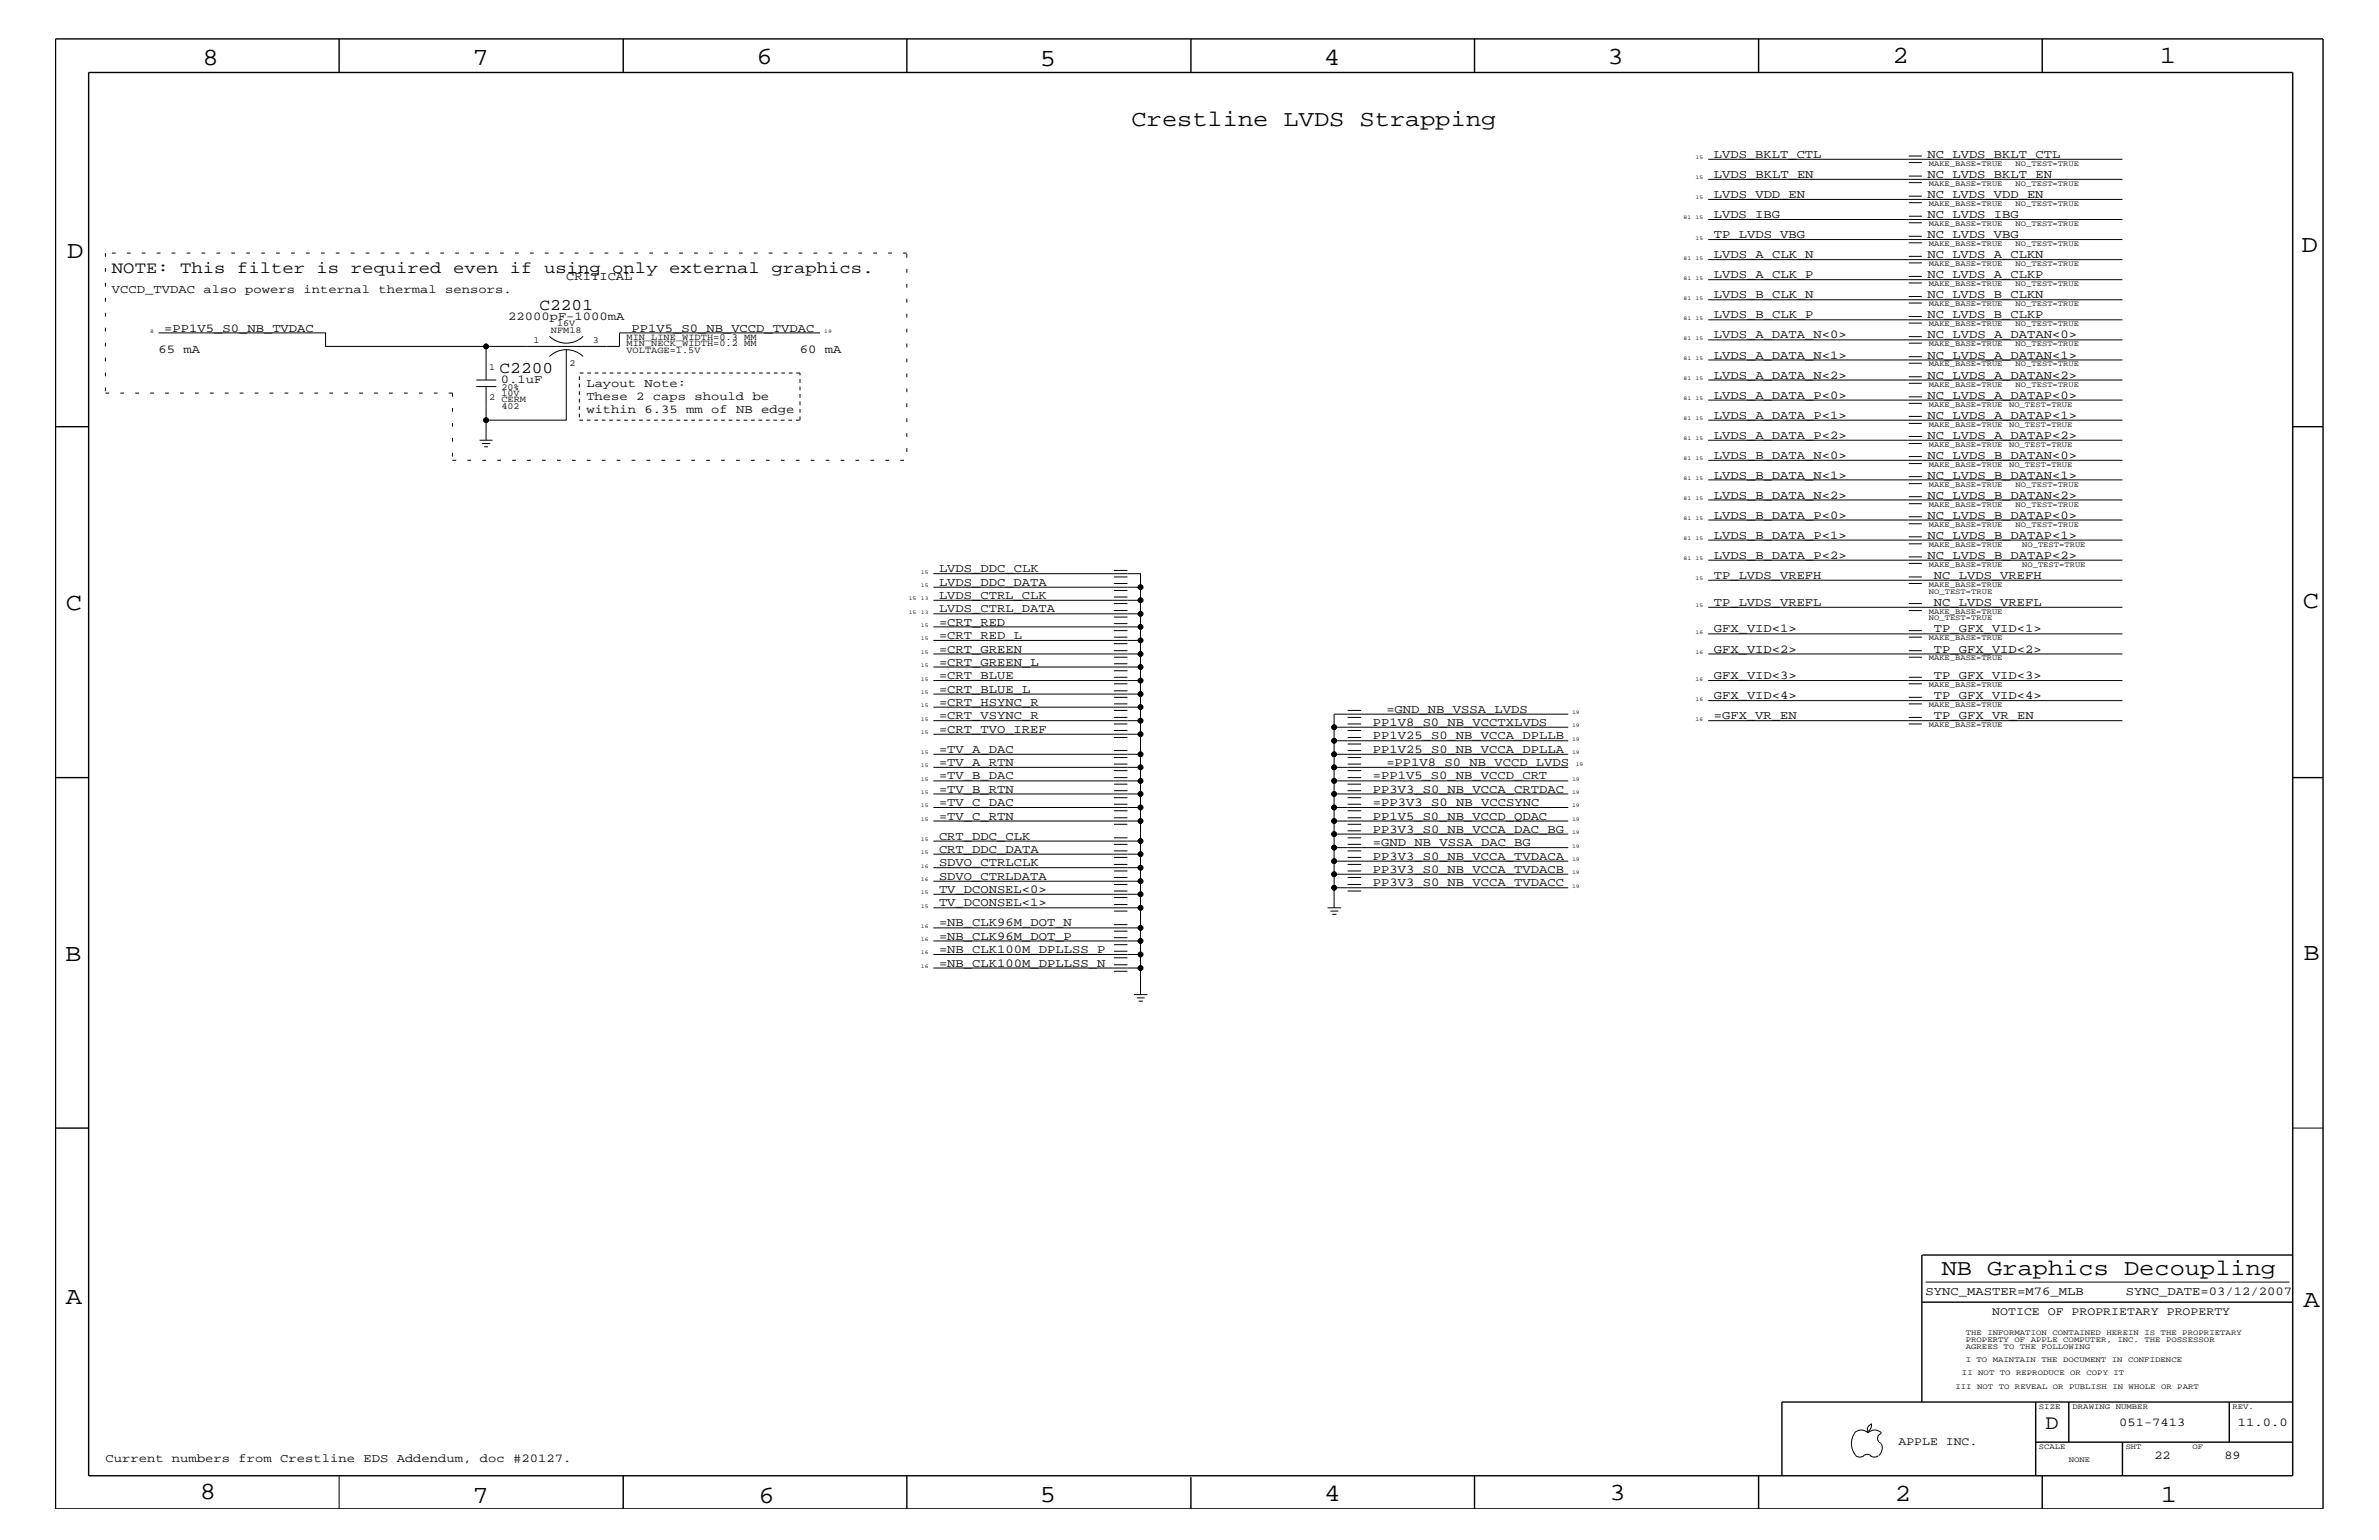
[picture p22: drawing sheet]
<svg xmlns="http://www.w3.org/2000/svg" width="432mm" height="279mm" viewBox="0 0 432 279" stroke-linecap="round" stroke-linejoin="round" font-family="sans-serif">
<defs><g id="words">
<g font-size="4.5">
<text x="36.7" y="11.7">8</text>
<text x="85.8" y="11.7">7</text>
<text x="137.3" y="11.5">6</text>
<text x="240.3" y="11.7">4</text>
<text x="291.8" y="11.5">3</text>
<text x="343.5" y="11.5">2</text>
<text x="392" y="11.5">1</text>
<text x="188.7" y="12.1">5</text>
<text x="12.2" y="46.8">D</text>
<text x="417.7" y="45.7">D</text>
<text x="11.9" y="110.6">C</text>
<text x="418" y="110.3">C</text>
<text x="11.9" y="174.3">B</text>
<text x="418.1" y="174.2">B</text>
<text x="11.9" y="236.7">A</text>
<text x="418.1" y="237.1">A</text>
<text x="36.2" y="271.9">8</text>
<text x="85.8" y="272.7">7</text>
<text x="137.7" y="272.7">6</text>
<text x="188.7" y="272.5">5</text>
<text x="240.4" y="272.3">4</text>
<text x="292.1" y="272.2">3</text>
<text x="343.9" y="272.3">2</text>
<text x="392.2" y="272.6">1</text>
</g>
<g font-size="4.1">
<text x="205.4" y="22.9">Crestline LVDS Strapping</text>
<text x="352.4" y="231.3">NB Graphics Decoupling</text>
</g>
<text font-size="3.7" x="371.3" y="259.3">D</text>
<g font-size="3">
<text x="20.3" y="49.6">NOTE: This filter is required even if using only external graphics.</text>
<text x="97.9" y="56.3">C2201</text>
<text x="90.7" y="67.7">C2200</text>
</g>
<g font-size="2.2">
<text x="311.1" y="28.6">LVDS_BKLT_CTL</text>
<text x="349.8" y="28.6">NC_LVDS_BKLT_CTL</text>
<text x="311.1" y="35.9">LVDS_VDD_EN</text>
<text x="311.1" y="32.3">LVDS_BKLT_EN</text>
<text x="349.8" y="32.3">NC_LVDS_BKLT_EN</text>
<text x="349.8" y="35.9">NC_LVDS_VDD_EN</text>
<text x="311.1" y="39.6">LVDS_IBG</text>
<text x="349.8" y="39.6">NC_LVDS_IBG</text>
<text x="311.1" y="46.8">LVDS_A_CLK_N</text>
<text x="311.1" y="43.2">TP_LVDS_VBG</text>
<text x="349.8" y="43.2">NC_LVDS_VBG</text>
<text x="349.8" y="46.8">NC_LVDS_A_CLKN</text>
<text x="20.3" y="53.2">VCCD_TVDAC also powers internal thermal sensors.</text>
<text x="102.8" y="50.7">CRITICAL</text>
<text x="311.1" y="50.5">LVDS_A_CLK_P</text>
<text x="349.8" y="50.5">NC_LVDS_A_CLKP</text>
<text x="92.2" y="58">22000pF-1000mA</text>
<text x="311.1" y="54.1">LVDS_B_CLK_N</text>
<text x="311.1" y="57.8">LVDS_B_CLK_P</text>
<text x="349.8" y="57.8">NC_LVDS_B_CLKP</text>
<text x="349.8" y="54.1">NC_LVDS_B_CLKN</text>
<text x="28.8" y="64">65 mA</text>
<text x="29.8" y="60.2">=PP1V5_S0_NB_TVDAC</text>
<text x="114.6" y="60.2">PP1V5_S0_NB_VCCD_TVDAC</text>
<text x="145.2" y="64">60 mA</text>
<text x="311.1" y="65.1">LVDS_A_DATA_N&lt;1&gt;</text>
<text x="311.1" y="61.4">LVDS_A_DATA_N&lt;0&gt;</text>
<text x="349.8" y="65.1">NC_LVDS_A_DATAN&lt;1&gt;</text>
<text x="349.8" y="61.4">NC_LVDS_A_DATAN&lt;0&gt;</text>
<text x="90.9" y="69.5">0.1uF</text>
<text x="106.4" y="70.1">Layout Note:</text>
<text x="311.1" y="68.7">LVDS_A_DATA_N&lt;2&gt;</text>
<text x="349.8" y="68.7">NC_LVDS_A_DATAN&lt;2&gt;</text>
<text x="106.4" y="72.6">These 2 caps should be</text>
<text x="106.4" y="75">within 6.35 mm of NB edge</text>
<text x="311.1" y="76">LVDS_A_DATA_P&lt;1&gt;</text>
<text x="311.1" y="72.3">LVDS_A_DATA_P&lt;0&gt;</text>
<text x="349.8" y="76">NC_LVDS_A_DATAP&lt;1&gt;</text>
<text x="349.8" y="72.3">NC_LVDS_A_DATAP&lt;0&gt;</text>
<text x="311.1" y="83.3">LVDS_B_DATA_N&lt;0&gt;</text>
<text x="311.1" y="79.6">LVDS_A_DATA_P&lt;2&gt;</text>
<text x="349.8" y="83.3">NC_LVDS_B_DATAN&lt;0&gt;</text>
<text x="349.8" y="79.6">NC_LVDS_A_DATAP&lt;2&gt;</text>
<text x="311.1" y="86.9">LVDS_B_DATA_N&lt;1&gt;</text>
<text x="349.8" y="86.9">NC_LVDS_B_DATAN&lt;1&gt;</text>
<text x="311.1" y="94.2">LVDS_B_DATA_P&lt;0&gt;</text>
<text x="311.1" y="90.5">LVDS_B_DATA_N&lt;2&gt;</text>
<text x="349.8" y="94.2">NC_LVDS_B_DATAP&lt;0&gt;</text>
<text x="349.8" y="90.5">NC_LVDS_B_DATAN&lt;2&gt;</text>
<text x="311.1" y="101.4">LVDS_B_DATA_P&lt;2&gt;</text>
<text x="311.1" y="97.7">LVDS_B_DATA_P&lt;1&gt;</text>
<text x="349.8" y="101.4">NC_LVDS_B_DATAP&lt;2&gt;</text>
<text x="349.8" y="97.7">NC_LVDS_B_DATAP&lt;1&gt;</text>
<text x="170.4" y="103.8">LVDS_DDC_CLK</text>
<text x="170.4" y="106.3">LVDS_DDC_DATA</text>
<text x="311.1" y="105">TP_LVDS_VREFH</text>
<text x="351" y="105">NC_LVDS_VREFH</text>
<text x="170.4" y="108.7">LVDS_CTRL_CLK</text>
<text x="170.4" y="111.1">LVDS_CTRL_DATA</text>
<text x="170.4" y="113.6">=CRT_RED</text>
<text x="311.1" y="109.9">TP_LVDS_VREFL</text>
<text x="351" y="109.9">NC_LVDS_VREFL</text>
<text x="170.4" y="118.4">=CRT_GREEN</text>
<text x="170.4" y="115.9">=CRT_RED_L</text>
<text x="311.1" y="114.8">GFX_VID&lt;1&gt;</text>
<text x="311.1" y="118.4">GFX_VID&lt;2&gt;</text>
<text x="351" y="114.8">TP_GFX_VID&lt;1&gt;</text>
<text x="351" y="118.4">TP_GFX_VID&lt;2&gt;</text>
<text x="170.4" y="120.8">=CRT_GREEN_L</text>
<text x="170.4" y="125.7">=CRT_BLUE_L</text>
<text x="170.4" y="123.2">=CRT_BLUE</text>
<text x="311.1" y="123.2">GFX_VID&lt;3&gt;</text>
<text x="351" y="123.2">TP_GFX_VID&lt;3&gt;</text>
<text x="170.4" y="130.5">=CRT_VSYNC_R</text>
<text x="170.4" y="128">=CRT_HSYNC_R</text>
<text x="249.2" y="131.7">PP1V8_S0_NB_VCCTXLVDS</text>
<text x="251.6" y="129.3">=GND_NB_VSSA_LVDS</text>
<text x="311.1" y="130.5">=GFX_VR_EN</text>
<text x="311.1" y="126.9">GFX_VID&lt;4&gt;</text>
<text x="351" y="130.5">TP_GFX_VR_EN</text>
<text x="351" y="126.9">TP_GFX_VID&lt;4&gt;</text>
<text x="170.4" y="136.6">=TV_A_DAC</text>
<text x="170.4" y="133">=CRT_TVO_IREF</text>
<text x="249.2" y="134.1">PP1V25_S0_NB_VCCA_DPLLB</text>
<text x="249.2" y="136.6">PP1V25_S0_NB_VCCA_DPLLA</text>
<text x="170.4" y="143.9">=TV_B_RTN</text>
<text x="170.4" y="141.4">=TV_B_DAC</text>
<text x="170.4" y="139">=TV_A_RTN</text>
<text x="249.2" y="143.9">PP3V3_S0_NB_VCCA_CRTDAC</text>
<text x="249.2" y="141.4">=PP1V5_S0_NB_VCCD_CRT</text>
<text x="251.6" y="139">=PP1V8_S0_NB_VCCD_LVDS</text>
<text x="170.4" y="148.7">=TV_C_RTN</text>
<text x="170.4" y="146.2">=TV_C_DAC</text>
<text x="249.2" y="148.7">PP1V5_S0_NB_VCCD_QDAC</text>
<text x="249.2" y="146.2">=PP3V3_S0_NB_VCCSYNC</text>
<text x="170.4" y="154.7">CRT_DDC_DATA</text>
<text x="170.4" y="152.3">CRT_DDC_CLK</text>
<text x="249.2" y="156">PP3V3_S0_NB_VCCA_TVDACA</text>
<text x="249.2" y="151.1">PP3V3_S0_NB_VCCA_DAC_BG</text>
<text x="249.2" y="153.5">=GND_NB_VSSA_DAC_BG</text>
<text x="170.4" y="162">TV_DCONSEL&lt;0&gt;</text>
<text x="170.4" y="157.2">SDVO_CTRLCLK</text>
<text x="170.4" y="159.6">SDVO_CTRLDATA</text>
<text x="249.2" y="160.8">PP3V3_S0_NB_VCCA_TVDACC</text>
<text x="249.2" y="158.4">PP3V3_S0_NB_VCCA_TVDACB</text>
<text x="170.4" y="164.5">TV_DCONSEL&lt;1&gt;</text>
<text x="170.4" y="172.9">=NB_CLK100M_DPLLSS_P</text>
<text x="170.4" y="170.5">=NB_CLK96M_DOT_P</text>
<text x="170.4" y="168.1">=NB_CLK96M_DOT_N</text>
<text x="170.4" y="175.4">=NB_CLK100M_DPLLSS_N</text>
<text x="349.5" y="235">SYNC_MASTER=M76_MLB</text>
<text x="385.8" y="235">SYNC_DATE=03/12/2007</text>
<text x="384.6" y="258.7">051-7413</text>
<text x="406.2" y="258.7">11.0.0</text>
<text x="19.1" y="265.3">Current numbers from Crestline EDS Addendum, doc #20127.</text>
<text x="391" y="264.7">22</text>
<text x="403.7" y="264.7">89</text>
</g>
<g font-size="2.1">
<text x="361.6" y="238.6">NOTICE OF PROPRIETARY PROPERTY</text>
<text x="344.6" y="262.2">APPLE INC.</text>
</g>
<g font-size="1.7">
<text x="101.1" y="59.2">16V</text>
<text x="96.9" y="62.3">1</text>
<text x="100" y="60.4">NFM18</text>
<text x="107.6" y="62.3">3</text>
<text x="113.7" y="61.7">MIN_LINE_WIDTH=0.3 MM</text>
<text x="113.7" y="62.9">MIN_NECK_WIDTH=0.2 MM</text>
<text x="113.7" y="64">VOLTAGE=1.5V</text>
<text x="88.8" y="67.1">1</text>
<text x="91" y="70.7">20%</text>
<text x="91" y="71.8">10V</text>
<text x="103.4" y="66.5">2</text>
<text x="88.8" y="72.6">2</text>
<text x="91" y="73">CERM</text>
<text x="91" y="74.3">402</text>
</g>
<g font-size="1.4">
<text x="350.1" y="33.7">MAKE_BASE=TRUE</text>
<text x="350.1" y="30.2">MAKE_BASE=TRUE</text>
<text x="365.8" y="33.7">NO_TEST=TRUE</text>
<text x="365.8" y="30.2">NO_TEST=TRUE</text>
<text x="350.1" y="41">MAKE_BASE=TRUE</text>
<text x="350.1" y="37.4">MAKE_BASE=TRUE</text>
<text x="365.8" y="41">NO_TEST=TRUE</text>
<text x="365.8" y="37.4">NO_TEST=TRUE</text>
<text x="350.1" y="44.6">MAKE_BASE=TRUE</text>
<text x="365.8" y="44.6">NO_TEST=TRUE</text>
<text x="350.1" y="51.9">MAKE_BASE=TRUE</text>
<text x="350.1" y="48.3">MAKE_BASE=TRUE</text>
<text x="365.8" y="51.9">NO_TEST=TRUE</text>
<text x="365.8" y="48.3">NO_TEST=TRUE</text>
<text x="350.1" y="59.2">MAKE_BASE=TRUE</text>
<text x="350.1" y="55.6">MAKE_BASE=TRUE</text>
<text x="365.8" y="59.2">NO_TEST=TRUE</text>
<text x="365.8" y="55.6">NO_TEST=TRUE</text>
<text x="350.1" y="62.9">MAKE_BASE=TRUE</text>
<text x="365.8" y="62.9">NO_TEST=TRUE</text>
<text x="350.1" y="66.5">MAKE_BASE=TRUE</text>
<text x="350.1" y="70.1">MAKE_BASE=TRUE</text>
<text x="365.8" y="66.5">NO_TEST=TRUE</text>
<text x="365.8" y="70.1">NO_TEST=TRUE</text>
<text x="350.1" y="77.4">MAKE_BASE=TRUE</text>
<text x="350.1" y="73.8">MAKE_BASE=TRUE</text>
<text x="364.7" y="77.4">NO_TEST=TRUE</text>
<text x="364.7" y="73.8">NO_TEST=TRUE</text>
<text x="350.1" y="81.1">MAKE_BASE=TRUE</text>
<text x="364.7" y="81.1">NO_TEST=TRUE</text>
<text x="350.1" y="84.7">MAKE_BASE=TRUE</text>
<text x="350.1" y="88.3">MAKE_BASE=TRUE</text>
<text x="364.7" y="84.7">NO_TEST=TRUE</text>
<text x="365.8" y="88.3">NO_TEST=TRUE</text>
<text x="350.1" y="95.6">MAKE_BASE=TRUE</text>
<text x="350.1" y="92">MAKE_BASE=TRUE</text>
<text x="365.8" y="95.6">NO_TEST=TRUE</text>
<text x="365.8" y="92">NO_TEST=TRUE</text>
<text x="350.1" y="99.3">MAKE_BASE=TRUE</text>
<text x="367" y="99.3">NO_TEST=TRUE</text>
<text x="350.1" y="102.9">MAKE_BASE=TRUE</text>
<text x="350.1" y="106.5">MAKE_BASE=TRUE</text>
<text x="350.1" y="107.7">NO_TEST=TRUE</text>
<text x="367" y="102.9">NO_TEST=TRUE</text>
<text x="350.1" y="112.6">NO_TEST=TRUE</text>
<text x="350.1" y="111.4">MAKE_BASE=TRUE</text>
<text x="350.1" y="116.2">MAKE_BASE=TRUE</text>
<text x="350.1" y="119.8">MAKE_BASE=TRUE</text>
<text x="350.1" y="124.7">MAKE_BASE=TRUE</text>
<text x="350.1" y="131.9">MAKE_BASE=TRUE</text>
<text x="350.1" y="128.3">MAKE_BASE=TRUE</text>
<text x="356.8" y="242.3">THE INFORMATION CONTAINED HEREIN IS THE PROPRIETARY</text>
<text x="356.8" y="243.5">PROPERTY OF APPLE COMPUTER, INC. THE POSSESSOR</text>
<text x="356.8" y="244.7">AGREES TO THE FOLLOWING</text>
<text x="354.9" y="252">III NOT TO REVEAL OR PUBLISH IN WHOLE OR PART</text>
<text x="356.1" y="249.5">II NOT TO REPRODUCE OR COPY IT</text>
<text x="356.8" y="247.1">I TO MAINTAIN THE DOCUMENT IN CONFIDENCE</text>
<text x="370.1" y="255.6">SIZE</text>
<text x="376.2" y="255.6">DRAWING NUMBER</text>
<text x="405.2" y="255.6">REV.</text>
<text x="370.1" y="262.9">SCALE</text>
<text x="385.8" y="262.9">SHT</text>
<text x="397.9" y="262.9">OF</text>
<text x="375.5" y="265.3">NONE</text>
</g>
<g font-size="1">
<text x="307.8" y="28.9">15</text>
<text x="307.8" y="32.5">15</text>
<text x="305.6" y="39.8">81</text>
<text x="307.8" y="36.2">15</text>
<text x="307.8" y="39.8">15</text>
<text x="305.6" y="47.1">81</text>
<text x="307.8" y="47.1">15</text>
<text x="307.8" y="43.5">15</text>
<text x="305.6" y="50.7">81</text>
<text x="307.8" y="50.7">15</text>
<text x="305.6" y="54.4">81</text>
<text x="305.6" y="58">81</text>
<text x="307.8" y="58">15</text>
<text x="307.8" y="54.4">15</text>
<text x="27.3" y="60.4">8</text>
<text x="149.6" y="60.4">19</text>
<text x="305.6" y="65.3">81</text>
<text x="305.6" y="61.7">81</text>
<text x="307.8" y="65.3">15</text>
<text x="307.8" y="61.7">15</text>
<text x="305.6" y="68.9">81</text>
<text x="307.8" y="68.9">15</text>
<text x="305.6" y="76.2">81</text>
<text x="305.6" y="72.6">81</text>
<text x="307.8" y="76.2">15</text>
<text x="307.8" y="72.6">15</text>
<text x="305.6" y="83.5">81</text>
<text x="305.6" y="79.9">81</text>
<text x="307.8" y="83.5">15</text>
<text x="307.8" y="79.9">15</text>
<text x="305.6" y="87.1">81</text>
<text x="307.8" y="87.1">15</text>
<text x="305.6" y="94.3">81</text>
<text x="305.6" y="90.7">81</text>
<text x="307.8" y="94.3">15</text>
<text x="307.8" y="90.7">15</text>
<text x="305.6" y="101.6">81</text>
<text x="305.6" y="98">81</text>
<text x="307.8" y="101.6">15</text>
<text x="307.8" y="98">15</text>
<text x="167.1" y="104.1">15</text>
<text x="167.1" y="106.5">15</text>
<text x="307.8" y="105.3">15</text>
<text x="164.9" y="108.9">15</text>
<text x="164.9" y="111.4">15</text>
<text x="167.1" y="108.9">13</text>
<text x="167.1" y="111.4">13</text>
<text x="167.1" y="113.7">15</text>
<text x="307.8" y="110.2">15</text>
<text x="167.1" y="116.2">15</text>
<text x="167.1" y="118.6">15</text>
<text x="307.8" y="115">16</text>
<text x="307.8" y="118.6">16</text>
<text x="167.1" y="121">15</text>
<text x="167.1" y="125.9">15</text>
<text x="167.1" y="123.5">15</text>
<text x="307.8" y="123.5">16</text>
<text x="167.1" y="130.8">15</text>
<text x="167.1" y="128.3">15</text>
<text x="285.3" y="131.9">19</text>
<text x="285.3" y="129.6">19</text>
<text x="307.8" y="130.8">16</text>
<text x="307.8" y="127.1">16</text>
<text x="167.1" y="136.8">15</text>
<text x="167.1" y="133.2">15</text>
<text x="285.3" y="136.8">19</text>
<text x="285.3" y="134.4">19</text>
<text x="167.1" y="141.7">15</text>
<text x="167.1" y="139.2">15</text>
<text x="285.3" y="141.7">19</text>
<text x="286" y="139">19</text>
<text x="167.1" y="149">15</text>
<text x="167.1" y="146.5">15</text>
<text x="167.1" y="144">15</text>
<text x="285.3" y="144">19</text>
<text x="285.3" y="149">19</text>
<text x="285.3" y="146.5">19</text>
<text x="167.1" y="155">15</text>
<text x="167.1" y="152.6">15</text>
<text x="285.3" y="151.3">19</text>
<text x="285.3" y="153.8">19</text>
<text x="167.1" y="159.9">16</text>
<text x="167.1" y="157.4">16</text>
<text x="285.3" y="161.1">19</text>
<text x="285.3" y="158.6">19</text>
<text x="285.3" y="156.2">19</text>
<text x="167.1" y="162.2">15</text>
<text x="167.1" y="164.7">15</text>
<text x="167.1" y="173.2">16</text>
<text x="167.1" y="170.7">16</text>
<text x="167.1" y="168.3">16</text>
<text x="167.1" y="175.6">16</text>
</g>
</g></defs>
<g fill="none" stroke="#000" stroke-width=".18">
<path d="M310 39.8h75.2M310 36.2h75.2M310 32.5h75.2M310 28.9h75.2M346.5 39.2h2.3M346.5 36.8h2.3M346.5 35.6h2.3M346.5 33.1h2.3M346.5 31.9h2.3M346.5 29.5h2.3M346.5 28.3h2.3M310 58h75.2"/>
<path d="M310 54.4h75.2M310 50.7h75.2M310 47.1h75.2M310 43.5h75.2M346.5 58.6h2.3M346.5 57.4h2.3M346.5 55h2.3M346.5 53.8h2.3M346.5 51.3h2.3M346.5 50.2h2.3M346.5 47.7h2.3M346.5 46.5h2.3"/>
<path d="M346.5 44.1h2.3M346.5 42.9h2.3M346.5 40.4h2.3M28.8 60.4h30.3v2.5h29.1M86.4 68.9h3.7M86.4 70.1h3.7M87 79.9h2.4M88.2 76.2v3.7M99.7 61a4.4 4.4 0 0 0 6.1 0M99.7 64.7a4.4 4.4 0 0 1 6.1 0M102.8 63.4v12.8h-14.6v-6.1M148.8 60.4h-36.4v2.5h-24.2v6"/>
<path d="M310 79.9h75.2M310 76.2h75.2M310 72.6h75.2M310 68.9h75.2M310 65.3h75.2M310 61.7h75.2M346.5 79.2h2.3M346.5 76.8h2.3M346.5 75.6h2.3M346.5 73.2h2.3M346.5 72h2.3M346.5 69.5h2.3"/>
<path d="M346.5 68.4h2.3M346.5 65.9h2.3M346.5 64.7h2.3M346.5 62.3h2.3M346.5 61.1h2.3M87.5 80.5h1.5M87.9 81.1h.7M310 98h75.2M310 94.3h75.2M310 90.7h75.2M310 87.1h75.2M310 83.5h75.2"/>
<path d="M346.5 98.7h2.3M346.5 97.4h2.3M346.5 95h2.3M346.5 93.8h2.3M346.5 91.4h2.3M346.5 90.1h2.3M346.5 87.7h2.3M346.5 86.5h2.3M346.5 84.1h2.3M346.5 82.8h2.3M346.5 80.5h2.3M169.4 104.1h37.6v4.8"/>
<path d="M169.4 108.9h37.6v2.5M169.4 113.7h37.6v2.5h-37.6M169.4 111.4h37.6M169.4 106.5h37.6M202.2 110.8h2.4M202.2 109.5h2.4M202.2 105.9h2.4M202.2 104.7h2.4M202.2 112h2.4M202.2 108.3h2.4M202.2 107.1h2.4M202.2 103.5h2.4"/>
<path d="M202.2 115.6h2.4M202.2 114.4h2.4M202.2 119.2h2.4M202.2 118.1h2.4M202.2 113.1h2.4M202.2 116.8h2.4M207 116.2v2.4h-37.6M207 118.6v2.4h-37.6M207 111.4v2.3M310 110.2h75.2M310 105.3h75.2M310 101.6h75.2"/>
<path d="M310 115h75.2M310 118.6h75.2M346.5 110.8h2.3M346.5 109.5h2.3M346.5 105.9h2.3M346.5 104.7h2.3M346.5 102.2h2.3M346.5 101h2.3M346.5 115.6h2.3M346.5 114.4h2.3M346.5 119.2h2.3M346.5 118.1h2.3"/>
<path d="M202.2 137.4h2.4M202.2 136.2h2.4M202.2 133.8h2.4M202.2 132.5h2.4M202.2 131.3h2.4M202.2 124.1h2.4M202.2 122.9h2.4M202.2 127.7h2.4M202.2 126.5h2.4M202.2 130.2h2.4M202.2 128.9h2.4M202.2 139.8h2.4"/>
<path d="M202.2 138.6h2.4M202.2 121.7h2.4M202.2 120.4h2.4M202.2 125.3h2.4M207 121v2.5h-37.6M207 123.5v2.4h-37.6M207 125.9v2.4h-37.6M207 128.3v2.5h-37.6M207 130.8v2.4h-37.6M207 133.2v3.6h-37.6M207 136.8v2.4h-37.6M207 139.2v2.5h-37.6"/>
<path d="M242.1 134.4v2.4h42.5M242.1 136.8v2.4h42.5M242.1 139.2v2.5h42.5M244.6 137.4h2.5M244.6 136.2h2.5M244.6 135h2.5M244.6 133.8h2.5M244.6 132.5h2.5M244.6 131.3h2.5M244.6 130.2h2.5M244.6 128.9h2.5M244.6 139.8h2.5"/>
<path d="M244.6 138.6h2.5M284.6 131.9h-42.5v2.5h42.5M284.6 129.6h-42.5v2.3M310 123.5h75.2M310 127.1h75.2M310 130.8h75.2M346.5 131.3h2.3M346.5 124.1h2.3M346.5 122.9h2.3M346.5 127.7h2.3M346.5 126.5h2.3M346.5 130.2h2.3"/>
<path d="M202.2 152h2.4M202.2 149.5h2.4M202.2 148.4h2.4M202.2 147.1h2.4M202.2 145.9h2.4M202.2 158h2.4M202.2 156.8h2.4M202.2 155.6h2.4M202.2 154.4h2.4M202.2 153.2h2.4M202.2 159.2h2.4M202.2 142.3h2.4"/>
<path d="M202.2 141.1h2.4M202.2 144.7h2.4M202.2 143.5h2.4M207 141.7v2.3h-37.6M207 144v2.5h-37.6M207 146.5v2.5h-37.6M207 149v3.6h-37.6M207 152.6v2.4h-37.6M207 155v2.4h-37.6M207 157.4v2.5h-37.6M207 159.9v2.3h-37.6M242.1 146.5v2.5h42.5"/>
<path d="M242.1 153.8v2.4h42.5M242.1 156.2v2.4h42.5M242.1 158.6v2.5h42.5M242.1 141.7v2.3M242.1 149v2.3M244.6 152h2.5M244.6 150.7h2.5M244.6 149.5h2.5M244.6 148.4h2.5M244.6 147.1h2.5M244.6 145.9h2.5M244.6 158h2.5"/>
<path d="M244.6 156.8h2.5M244.6 155.6h2.5M244.6 154.4h2.5M244.6 153.2h2.5M244.6 159.2h2.5M244.6 142.3h2.5M244.6 141.1h2.5M244.6 144.7h2.5M244.6 143.5h2.5M284.6 144h-42.5v2.5h42.5M284.6 151.3h-42.5v2.5h42.5M202.2 160.5h2.4"/>
<path d="M202.2 162.8h2.4M202.2 161.7h2.4M202.2 165.3h2.4M202.2 164.1h2.4M202.2 168.9h2.4M202.2 167.8h2.4M202.2 171.4h2.4M202.2 170.1h2.4M202.2 173.8h2.4M202.2 172.6h2.4M202.2 176.2h2.4M202.2 175h2.4"/>
<path d="M207 162.2v2.5h-37.6M207 164.7v3.6h-37.6M207 168.3v2.4h-37.6M207 170.7v2.5h-37.6M207 173.2v2.4h-37.6M207 175.6v4.9M241 164.7h2.4M241.5 165.3h1.4M241.8 165.9h.8M242.1 161.1v3.6M244.6 160.5h2.5M244.6 161.7h2.5"/>
<path d="M205.8 180.5h2.5M206.3 181h1.5M206.7 181.6h.7M416.1 204.7h5.5M349.5 232.6h66M336.6 260a1.69 1.69 0 0 1 2.4 0 1.72 1.72 0 0 1 2.5 0M339.6 258.3l.1 .1a1.27 1.27 0 0 1-.7 1.3M339.6 258.4a.99 .99 0 0 0-.6 1.4M61.6 267.7v6.1M336.6 260a3.3 3.3 0 0 0 .3 4.1M336.9 264.1l.7 .3 .7-.3M338.2 264.1l.7-.3 .7 .3"/>
<path d="M339.5 264.1l.7 .3 .7-.3M341.5 260.1a.93 .93 0 0 0-.7 .9 .93 .93 0 0 0 .7 .9M341.5 262l.1 .7a1.99 1.99 0 0 1-.6 1.4"/>
<circle cx="88.2" cy="76.2" r=".42"/>
<circle cx="88.2" cy="62.9" r=".42"/>
<circle cx="207" cy="108.9" r=".42"/>
<circle cx="207" cy="118.6" r=".42"/>
<circle cx="207" cy="111.4" r=".42"/>
<circle cx="207" cy="116.2" r=".42"/>
<circle cx="207" cy="113.7" r=".42"/>
<circle cx="207" cy="106.5" r=".42"/>
<circle cx="207" cy="128.3" r=".42"/>
<circle cx="207" cy="139.2" r=".42"/>
<circle cx="207" cy="136.8" r=".42"/>
<circle cx="207" cy="133.2" r=".42"/>
<circle cx="207" cy="125.9" r=".42"/>
<circle cx="207" cy="123.5" r=".42"/>
<circle cx="207" cy="121" r=".42"/>
<circle cx="207" cy="130.8" r=".42"/>
<circle cx="242.1" cy="136.8" r=".42"/>
<circle cx="242.1" cy="139.2" r=".42"/>
<circle cx="242.1" cy="131.9" r=".42"/>
<circle cx="242.1" cy="134.4" r=".42"/>
<circle cx="207" cy="157.4" r=".42"/>
<circle cx="207" cy="146.5" r=".42"/>
<circle cx="207" cy="144" r=".42"/>
<circle cx="207" cy="152.6" r=".42"/>
<circle cx="207" cy="149" r=".42"/>
<circle cx="207" cy="155" r=".42"/>
<circle cx="207" cy="159.9" r=".42"/>
<circle cx="207" cy="141.7" r=".42"/>
<circle cx="242.1" cy="153.8" r=".42"/>
<circle cx="242.1" cy="156.2" r=".42"/>
<circle cx="242.1" cy="146.5" r=".42"/>
<circle cx="242.1" cy="151.3" r=".42"/>
<circle cx="242.1" cy="144" r=".42"/>
<circle cx="242.1" cy="149" r=".42"/>
<circle cx="242.1" cy="158.6" r=".42"/>
<circle cx="242.1" cy="141.7" r=".42"/>
<circle cx="207" cy="162.2" r=".42"/>
<circle cx="207" cy="170.7" r=".42"/>
<circle cx="207" cy="175.6" r=".42"/>
<circle cx="207" cy="173.2" r=".42"/>
<circle cx="207" cy="164.7" r=".42"/>
<circle cx="207" cy="168.3" r=".42"/>
<circle cx="242.1" cy="161.1" r=".42"/>
</g>
<g fill="none" stroke="#000" stroke-width=".25">
<path d="M10.1 7.1h411.5v266.7h-411.5zM16.1 13.2h400v254.5h-400zM61.6 7.1v6.1M113.1 7.1v6.1M164.6 7.1v6.1M216.2 7.1v6.1M267.6 7.1v6.1M319.2 7.1v6.1M370.7 7.1v6.1M10.1 77.4h6M416.1 77.4h5.5M10.1 141.1h6"/>
<path d="M416.1 141.1h5.5M10.1 204.7h6M348.8 236.2h67.3M348.8 227.7v26.7M348.9 227.7h67.2M369.5 254.4v13.3M375.5 254.4v7.2M404.6 254.4v7.2M416.1 254.4h-92.7v13.3M113.1 267.7v6.1M164.6 267.7v6.1M216.2 268v5.8"/>
<path d="M267.6 267.7v6.1M319.2 267.7v6.1M369.5 261.6h46.6M370.7 267.7v6.1M385.2 261.6v6.1"/>
</g>
<path d="M105.2 76.2h40M145.2 76.2v-8.5M145.2 67.7h-40v8.5" fill="none" stroke="#000" stroke-width=".18" stroke-dasharray=".7 .7 .7 .7" stroke-linecap="butt"/>
<path d="M19.1 45.9v25.4M164.6 45.9h-145.5M19.1 71.3h63M82.1 71.3v12.2M82.1 83.5h82.5v-37.6" fill="none" stroke="#000" stroke-width=".18" stroke-dasharray=".7 2" stroke-linecap="butt"/>
<g fill="#000">
<circle cx="88.2" cy="76.2" r=".42"/>
<circle cx="88.2" cy="62.9" r=".42"/>
<circle cx="207" cy="108.9" r=".42"/>
<circle cx="207" cy="118.6" r=".42"/>
<circle cx="207" cy="111.4" r=".42"/>
<circle cx="207" cy="116.2" r=".42"/>
<circle cx="207" cy="113.7" r=".42"/>
<circle cx="207" cy="106.5" r=".42"/>
<circle cx="207" cy="128.3" r=".42"/>
<circle cx="207" cy="139.2" r=".42"/>
<circle cx="207" cy="136.8" r=".42"/>
<circle cx="207" cy="133.2" r=".42"/>
<circle cx="207" cy="125.9" r=".42"/>
<circle cx="207" cy="123.5" r=".42"/>
<circle cx="207" cy="121" r=".42"/>
<circle cx="207" cy="130.8" r=".42"/>
<circle cx="242.1" cy="136.8" r=".42"/>
<circle cx="242.1" cy="139.2" r=".42"/>
<circle cx="242.1" cy="131.9" r=".42"/>
<circle cx="242.1" cy="134.4" r=".42"/>
<circle cx="207" cy="157.4" r=".42"/>
<circle cx="207" cy="146.5" r=".42"/>
<circle cx="207" cy="144" r=".42"/>
<circle cx="207" cy="152.6" r=".42"/>
<circle cx="207" cy="149" r=".42"/>
<circle cx="207" cy="155" r=".42"/>
<circle cx="207" cy="159.9" r=".42"/>
<circle cx="207" cy="141.7" r=".42"/>
<circle cx="242.1" cy="153.8" r=".42"/>
<circle cx="242.1" cy="156.2" r=".42"/>
<circle cx="242.1" cy="146.5" r=".42"/>
<circle cx="242.1" cy="151.3" r=".42"/>
<circle cx="242.1" cy="144" r=".42"/>
<circle cx="242.1" cy="149" r=".42"/>
<circle cx="242.1" cy="158.6" r=".42"/>
<circle cx="242.1" cy="141.7" r=".42"/>
<circle cx="207" cy="162.2" r=".42"/>
<circle cx="207" cy="170.7" r=".42"/>
<circle cx="207" cy="175.6" r=".42"/>
<circle cx="207" cy="173.2" r=".42"/>
<circle cx="207" cy="164.7" r=".42"/>
<circle cx="207" cy="168.3" r=".42"/>
<circle cx="242.1" cy="161.1" r=".42"/>
</g>
<use href="#words"/>
</svg>
